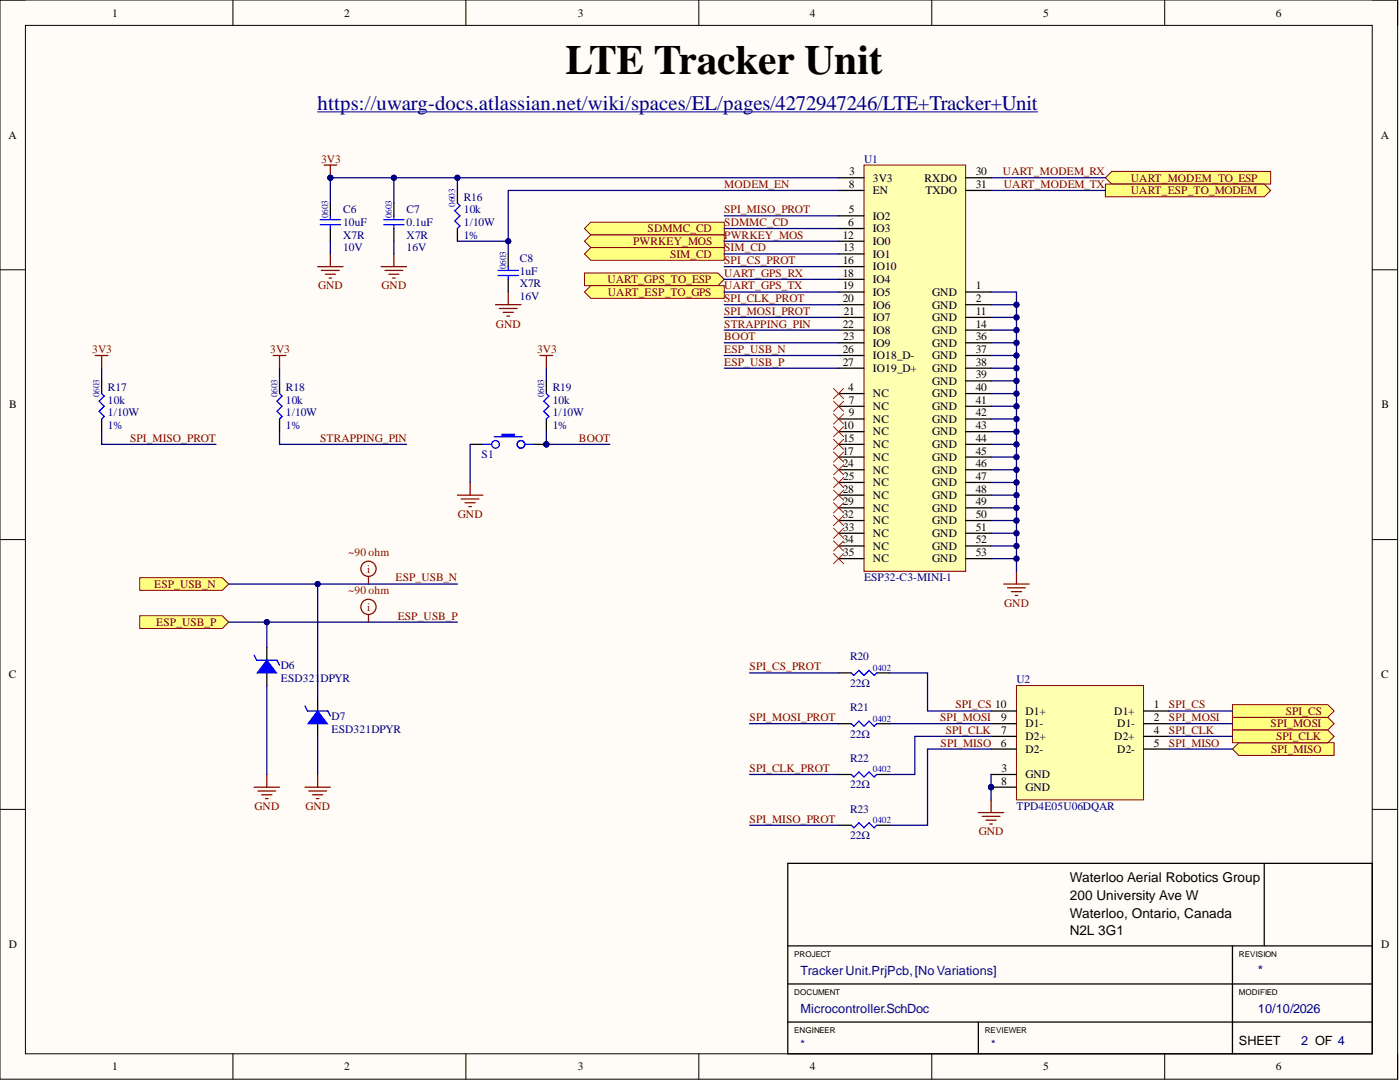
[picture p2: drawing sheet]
<svg xmlns="http://www.w3.org/2000/svg" width="279mm" height="216mm" viewBox="0 0 279 216" stroke-linecap="round" stroke-linejoin="round" font-family="sans-serif">
<defs><g id="words">
<text font-size="8.3" x="112.8" y="14.7">LTE Tracker Unit</text>
<text font-size="4.1" fill="#000080" x="63.4" y="21.9">https://uwarg-docs.atlassian.net/wiki/spaces/EL/pages/4272947246/LTE+Tracker+Unit</text>
<g font-size="2.7">
<text x="213.5" y="176">Waterloo Aerial Robotics Group</text>
<text x="213.5" y="179.5">200 University Ave W</text>
<text x="213.5" y="183.1">Waterloo, Ontario, Canada</text>
<text x="213.5" y="186.6">N2L 3G1</text>
</g>
<text font-size="2.7" fill="#000080" x="251" y="194.5">*</text>
<g font-size="2.5" fill="#11037f">
<text x="159.8" y="194.6">TrackerUnit.PrjPcb,[No Variations]</text>
<text x="159.8" y="202.2">Microcontroller.SchDoc</text>
</g>
<g font-size="2.5" fill="#000080">
<text x="251" y="202.2">10/10/2026</text>
<text x="259.7" y="208.5">2 OF 4</text>
</g>
<text font-size="2.5" x="247.2" y="208.5">SHEET</text>
<g font-size="2.3">
<text x="22.4" y="3.3">1</text>
<text x="68.7" y="3.3">2</text>
<text x="115.3" y="3.3">3</text>
<text x="161.6" y="3.3">4</text>
<text x="208.2" y="3.3">5</text>
<text x="254.6" y="3.3">6</text>
<text x="1.7" y="27.7">A</text>
<text x="275.5" y="27.7">A</text>
<text x="169.5" y="35">3</text>
<text x="194.7" y="35">30</text>
<text x="169.4" y="37.5">8</text>
<text x="174.2" y="36.2">3V3</text>
<text x="174.2" y="38.8">EN</text>
<text x="184.5" y="36.2">RXDO</text>
<text x="184.7" y="38.8">TXDO</text>
<text x="194.7" y="37.5">31</text>
<text x="168.2" y="47.6">12</text>
<text x="169.3" y="45.1">6</text>
<text x="169.4" y="42.6">5</text>
<text x="174.2" y="43.8">IO2</text>
<text x="174.2" y="46.4">IO3</text>
<text x="168.2" y="52.7">16</text>
<text x="168.3" y="50.2">13</text>
<text x="174.2" y="48.9">IO0</text>
<text x="174.2" y="51.4">IO1</text>
<text x="174.2" y="54">IO10</text>
<text x="168.2" y="55.2">18</text>
<text x="168.2" y="57.8">19</text>
<text x="174.2" y="56.5">IO4</text>
<text x="174.2" y="59">IO5</text>
<text x="186" y="59">GND</text>
<text x="194.7" y="57.8">1</text>
<text x="168.2" y="60.3">20</text>
<text x="168.2" y="65.4">22</text>
<text x="168.4" y="62.8">21</text>
<text x="174.2" y="61.6">IO6</text>
<text x="174.2" y="64.1">IO7</text>
<text x="186" y="61.6">GND</text>
<text x="186" y="64.1">GND</text>
<text x="194.7" y="60.3">2</text>
<text x="194.7" y="62.8">11</text>
<text x="194.7" y="65.4">14</text>
<text x="168.2" y="70.4">26</text>
<text x="168.3" y="67.9">23</text>
<text x="174.2" y="66.6">IO8</text>
<text x="174.2" y="69.2">IO9</text>
<text x="174.2" y="71.7">IO18_D-</text>
<text x="186" y="66.6">GND</text>
<text x="186" y="69.2">GND</text>
<text x="186" y="71.7">GND</text>
<text x="194.7" y="67.9">36</text>
<text x="194.7" y="70.4">37</text>
<text x="168.2" y="73">27</text>
<text x="174.2" y="74.2">IO19_D+</text>
<text x="186" y="74.2">GND</text>
<text x="186" y="76.8">GND</text>
<text x="194.7" y="73">38</text>
<text x="194.7" y="75.5">39</text>
<text x="1.9" y="81.5">B</text>
<text x="169.3" y="78">4</text>
<text x="169.4" y="80.6">7</text>
<text x="169.4" y="83.1">9</text>
<text x="174.2" y="79.3">NC</text>
<text x="174.2" y="81.8">NC</text>
<text x="186" y="79.3">GND</text>
<text x="186" y="81.8">GND</text>
<text x="194.7" y="78">40</text>
<text x="194.7" y="80.6">41</text>
<text x="194.7" y="83.1">42</text>
<text x="275.7" y="81.5">B</text>
<text x="168.2" y="85.6">10</text>
<text x="168.3" y="88.2">15</text>
<text x="174.2" y="84.4">NC</text>
<text x="174.2" y="86.9">NC</text>
<text x="174.2" y="89.4">NC</text>
<text x="186" y="84.4">GND</text>
<text x="186" y="86.9">GND</text>
<text x="186" y="89.4">GND</text>
<text x="194.7" y="85.6">43</text>
<text x="194.7" y="88.2">44</text>
<text x="168.2" y="90.7">17</text>
<text x="168.2" y="93.2">24</text>
<text x="168.3" y="95.8">25</text>
<text x="174.2" y="92">NC</text>
<text x="174.2" y="94.5">NC</text>
<text x="186" y="92">GND</text>
<text x="186" y="94.5">GND</text>
<text x="194.7" y="90.7">45</text>
<text x="194.7" y="93.2">46</text>
<text x="194.7" y="95.8">47</text>
<text x="168.2" y="98.3">28</text>
<text x="168.2" y="100.8">29</text>
<text x="174.2" y="97">NC</text>
<text x="174.2" y="99.6">NC</text>
<text x="186" y="97">GND</text>
<text x="186" y="99.6">GND</text>
<text x="194.7" y="98.3">48</text>
<text x="194.7" y="100.8">49</text>
<text x="168.2" y="103.4">32</text>
<text x="168.3" y="105.9">33</text>
<text x="174.2" y="102.1">NC</text>
<text x="174.2" y="104.6">NC</text>
<text x="174.2" y="107.2">NC</text>
<text x="186" y="102.1">GND</text>
<text x="186" y="104.6">GND</text>
<text x="186" y="107.2">GND</text>
<text x="194.7" y="103.4">50</text>
<text x="194.7" y="105.9">51</text>
<text x="168.2" y="108.4">34</text>
<text x="168.3" y="111">35</text>
<text x="174.2" y="109.7">NC</text>
<text x="174.2" y="112.2">NC</text>
<text x="186" y="109.7">GND</text>
<text x="186" y="112.2">GND</text>
<text x="194.7" y="108.4">52</text>
<text x="194.7" y="111">53</text>
<text x="1.8" y="135.4">C</text>
<text x="275.6" y="135.4">C</text>
<text x="199.8" y="143.9">9</text>
<text x="204.6" y="142.6">D1+</text>
<text x="222.4" y="142.6">D1+</text>
<text x="230.2" y="141.4">1</text>
<text x="230.2" y="143.9">2</text>
<text x="199.7" y="149">6</text>
<text x="199.8" y="146.4">7</text>
<text x="204.6" y="147.7">D2+</text>
<text x="204.6" y="145.2">D1-</text>
<text x="222.4" y="147.7">D2+</text>
<text x="223" y="145.2">D1-</text>
<text x="230.2" y="146.4">4</text>
<text x="230.2" y="149">5</text>
<text x="199.9" y="154">3</text>
<text x="204.6" y="155.3">GND</text>
<text x="204.6" y="150.2">D2-</text>
<text x="223" y="150.2">D2-</text>
<text x="199.8" y="156.6">8</text>
<text x="204.6" y="157.8">GND</text>
<text x="1.8" y="189.2">D</text>
<text x="275.6" y="189.2">D</text>
<text x="22.4" y="213.6">1</text>
<text x="68.7" y="213.6">2</text>
<text x="115.3" y="213.6">3</text>
<text x="161.6" y="213.6">4</text>
<text x="208.2" y="213.6">5</text>
<text x="254.6" y="213.6">6</text>
</g>
<g font-size="2.3" fill="#800000">
<text x="64.1" y="32.4">3V3</text>
<text x="200.2" y="35">UART_MODEM_RX</text>
<text x="144.5" y="37.5">MODEM_EN</text>
<text x="200.3" y="37.5">UART_MODEM_TX</text>
<text x="225.7" y="36.2">UART_MODEM_TO_ESP</text>
<text x="225.7" y="38.8">UART_ESP_TO_MODEM</text>
<text x="129.2" y="46.4">SDMMC_CD</text>
<text x="144.5" y="42.6">SPI_MISO_PROT</text>
<text x="144.5" y="45.1">SDMMC_CD</text>
<text x="144.5" y="47.6">PWRKEY_MOS</text>
<text x="126.4" y="48.9">PWRKEY_MOS</text>
<text x="133.7" y="51.4">SIM_CD</text>
<text x="144.5" y="52.7">SPI_CS_PROT</text>
<text x="144.5" y="50.2">SIM_CD</text>
<text x="63.5" y="57.8">GND</text>
<text x="76.2" y="57.8">GND</text>
<text x="121.2" y="56.5">UART_GPS_TO_ESP</text>
<text x="121.3" y="59">UART_ESP_TO_GPS</text>
<text x="144.5" y="55.2">UART_GPS_RX</text>
<text x="144.5" y="57.8">UART_GPS_TX</text>
<text x="99" y="65.4">GND</text>
<text x="144.5" y="60.3">SPI_CLK_PROT</text>
<text x="144.5" y="65.4">STRAPPING_PIN</text>
<text x="144.5" y="62.8">SPI_MOSI_PROT</text>
<text x="18.4" y="70.4">3V3</text>
<text x="53.9" y="70.4">3V3</text>
<text x="107.2" y="70.4">3V3</text>
<text x="144.5" y="70.4">ESP_USB_N</text>
<text x="144.5" y="67.9">BOOT</text>
<text x="144.5" y="73">ESP_USB_P</text>
<text x="25.9" y="88.2">SPI_MISO_PROT</text>
<text x="63.9" y="88.2">STRAPPING_PIN</text>
<text x="115.5" y="88.2">BOOT</text>
<text x="91.4" y="103.4">GND</text>
<text x="30.8" y="117.3">ESP_USB_N</text>
<text x="78.9" y="116">ESP_USB_N</text>
<text x="31.2" y="124.9">ESP_USB_P</text>
<text x="79.4" y="123.6">ESP_USB_P</text>
<text x="200.4" y="121.1">GND</text>
<text x="149.6" y="133.8">SPI_CS_PROT</text>
<text x="149.6" y="143.9">SPI_MOSI_PROT</text>
<text x="187.6" y="143.9">SPI_MOSI</text>
<text x="190.7" y="141.4">SPI_CS 10</text>
<text x="233.3" y="143.9">SPI_MOSI</text>
<text x="233.3" y="141.4">SPI_CS</text>
<text x="256.6" y="142.6">SPI_CS</text>
<text x="187.7" y="149">SPI_MISO</text>
<text x="188.7" y="146.4">SPI_CLK</text>
<text x="233.3" y="149">SPI_MISO</text>
<text x="233.3" y="146.4">SPI_CLK</text>
<text x="253.6" y="145.2">SPI_MOSI</text>
<text x="254.7" y="147.7">SPI_CLK</text>
<text x="149.6" y="154">SPI_CLK_PROT</text>
<text x="253.7" y="150.2">SPI_MISO</text>
<text x="50.8" y="161.6">GND</text>
<text x="60.9" y="161.6">GND</text>
<text x="149.6" y="164.2">SPI_MISO_PROT</text>
<text x="195.3" y="166.7">GND</text>
</g>
<g font-size="2.3" fill="#000080">
<text x="172.4" y="32.4">U1</text>
<text x="92.6" y="40">R16</text>
<text x="68.5" y="45.1">10uF</text>
<text x="68.5" y="47.6">X7R</text>
<text x="68.5" y="42.6">C6</text>
<text x="81.1" y="45.1">0.1uF</text>
<text x="81.1" y="47.6">X7R</text>
<text x="81.1" y="42.6">C7</text>
<text x="92.6" y="47.6">1%</text>
<text x="92.6" y="45.1">1/10W</text>
<text x="92.6" y="42.6">10k</text>
<text x="68.5" y="50.2">10V</text>
<text x="81.1" y="50.2">16V</text>
<text x="103.7" y="52.3">C8</text>
<text x="103.7" y="57.3">X7R</text>
<text x="103.7" y="54.8">1uF</text>
<text x="103.7" y="59.9">16V</text>
<text x="21.6" y="83.1">1/10W</text>
<text x="21.6" y="80.6">10k</text>
<text x="21.6" y="78">R17</text>
<text x="57.1" y="83.1">1/10W</text>
<text x="57.1" y="80.6">10k</text>
<text x="57.1" y="78">R18</text>
<text x="110.3" y="83.1">1/10W</text>
<text x="110.3" y="80.6">10k</text>
<text x="110.3" y="78">R19</text>
<text x="21.6" y="85.6">1%</text>
<text x="57.1" y="85.6">1%</text>
<text x="110.3" y="85.6">1%</text>
<text x="96.1" y="91.5">S1</text>
<text x="172.4" y="116">ESP32-C3-MINI-1</text>
<text x="169.6" y="131.7">R20</text>
<text x="56" y="133.5">D6</text>
<text x="56" y="136">ESD321</text>
<text x="64" y="136">DPYR</text>
<text x="169.6" y="137.1">22Ω</text>
<text x="202.9" y="136.3">U2</text>
<text x="66.2" y="143.6">D7</text>
<text x="169.6" y="141.9">R21</text>
<text x="66.2" y="146.2">ESD321DPYR</text>
<text x="169.6" y="147.2">22Ω</text>
<text x="169.6" y="152">R22</text>
<text x="169.6" y="157.3">22Ω</text>
<text x="202.9" y="161.6">TPD4E05U06DQAR</text>
<text x="169.6" y="167.5">22Ω</text>
<text x="169.6" y="162.1">R23</text>
<text x="159.8" y="209.2">*</text>
<text x="197.8" y="209.2">*</text>
</g>
<g font-size="2.3" fill="#980000">
<text x="69.5" y="111">~90 ohm</text>
<text x="69.5" y="118.6">~90 ohm</text>
<text x="73.3" y="114.3">i</text>
<text x="73.3" y="121.9">i</text>
</g>
<g font-size="1.9" fill="#00f">
<text x="90.9" y="41.3" transform="rotate(-90 90.9 41.3)">0603</text>
<text x="65.5" y="43.6" transform="rotate(-90 65.5 43.6)">0603</text>
<text x="78.2" y="43.6" transform="rotate(-90 78.2 43.6)">0603</text>
<text x="101" y="53.7" transform="rotate(-90 101 53.7)">0603</text>
<text x="19.9" y="79.3" transform="rotate(-90 19.9 79.3)">0603</text>
<text x="55.4" y="79.3" transform="rotate(-90 55.4 79.3)">0603</text>
<text x="108.6" y="79.3" transform="rotate(-90 108.6 79.3)">0603</text>
<text x="174.2" y="133.8">0402</text>
<text x="174.2" y="144">0402</text>
<text x="174.2" y="154.1">0402</text>
<text x="174.2" y="164.2">0402</text>
</g>
<g font-size="1.6">
<text x="158.5" y="190.9">PROJECT</text>
<text x="247.2" y="190.9">REVISION</text>
<text x="158.5" y="198.5">DOCUMENT</text>
<text x="247.2" y="198.5">MODIFIED</text>
<text x="158.5" y="206.1">ENGINEER</text>
<text x="196.5" y="206.1">REVIEWER</text>
</g>
</g></defs>
<path d="M0 0h278.9v215.3h-278.9z" fill-rule="evenodd" fill="#fffcf8"/>
<path d="M0 0h278.9v215.3h-278.9z" fill="none" stroke="#000" stroke-width=".2"/>
<path d="M5.1 5.1h268.8v205.2h-268.8z" fill-rule="evenodd" fill="#fffcf8"/>
<g fill="none" stroke="#000" stroke-width=".2">
<path d="M0 0h5.1M5.1 5.1h268.8v205.2h-268.8zM46.5 0v5.1M93 0v5.1M139.5 0v5.1M186 0v5.1M232.4 0v5.1M273.9 0h5v5.1M0 53.8h5.1M273.9 53.8h5M0 107.7h5.1M273.9 107.7h5"/>
<path d="M0 161.5h5.1M273.9 161.5h5M46.5 210.3v5M93 210.3v5M139.5 210.3v5M186 210.3v5M232.4 210.3v5M278.9 210.3v5"/>
</g>
<path d="M157.2 172.3h116.7v38h-116.7zM252.3 172.3v16.4M157.2 196.3h116.7M157.2 188.7h116.7M246 188.7v21.6M157.2 203.9h116.7M195.3 203.9v6.4" fill="none" stroke="#000" stroke-width=".25"/>
<path d="M172.4 32.9h20.3v81.1h-20.3z" fill-rule="evenodd" fill="#ffffb0"/>
<path d="M172.4 32.9h20.3v81.1h-20.3z" fill="none" stroke="#800000" stroke-width=".2"/>
<g fill="none" stroke="#000" stroke-width=".25">
<path d="M167.4 35.5h5M167.4 38h5M192.7 35.5h5.1M192.7 38h5.1M167.4 58.3h5M167.4 43.1h5M167.4 45.6h5M167.4 48.1h5M167.4 50.7h5M167.4 53.2h5M167.4 55.7h5M192.7 58.3h5.1"/>
<path d="M167.4 60.8h5M167.4 78.5h5M167.4 63.3h5M167.4 65.9h5M167.4 68.4h5M167.4 70.9h5M167.4 73.5h5M192.7 60.8h5.1M192.7 78.5h5.1M192.7 63.3h5.1M192.7 65.9h5.1M192.7 68.4h5.1"/>
<path d="M192.7 70.9h5.1M192.7 73.5h5.1M192.7 76h5.1M167.4 81.1h5M167.4 83.6h5M167.4 86.1h5M167.4 88.7h5M167.4 91.2h5M167.4 93.7h5M167.4 96.3h5M167.4 98.8h5M192.7 81.1h5.1"/>
<path d="M192.7 83.6h5.1M192.7 86.1h5.1M192.7 88.7h5.1M192.7 91.2h5.1M192.7 93.7h5.1M192.7 96.3h5.1M192.7 98.8h5.1M167.4 101.3h5M167.4 103.9h5M167.4 106.4h5M167.4 108.9h5M167.4 111.5h5"/>
<path d="M192.7 101.3h5.1M192.7 103.9h5.1M192.7 106.4h5.1M192.7 108.9h5.1M192.7 111.5h5.1"/>
</g>
<path d="M64.7 32.9h2.5M65.9 32.9v2.6M200.3 116.5h5.1M201.1 117.3h3.5M201.8 118.1h2.1M202.6 118.8h.5M202.9 114v2.5" fill="none" stroke="#800000" stroke-width=".25"/>
<g fill="none" stroke="#f00" stroke-width=".2">
<path d="M166.3 77.5l2.1 2M168.4 77.5l-2.1 2M166.3 80.1l2.1 2M166.3 82.6l2.1 2M166.3 85.1l2.1 2M166.3 87.7l2.1 2M166.3 90.2l2.1 2M166.3 92.7l2.1 2M166.3 95.3l2.1 2M166.3 97.8l2.1 2M168.4 80.1l-2.1 2M168.4 82.6l-2.1 2"/>
<path d="M168.4 85.1l-2.1 2M168.4 87.7l-2.1 2M168.4 90.2l-2.1 2M168.4 92.7l-2.1 2M168.4 95.3l-2.1 2M168.4 97.8l-2.1 2M166.3 100.3l2.1 2M166.3 102.9l2.1 2M166.3 105.4l2.1 2M166.3 107.9l2.1 2M166.3 110.5l2.1 2M168.4 100.3l-2.1 2"/>
<path d="M168.4 102.9l-2.1 2M168.4 105.4l-2.1 2M168.4 107.9l-2.1 2M168.4 110.5l-2.1 2"/>
</g>
<circle cx="65.9" cy="35.5" r=".51" fill="#000080"/>
<circle cx="65.9" cy="35.5" r=".51" fill="none" stroke="#000080" stroke-width=".2"/>
<g fill="none" stroke="#800000" stroke-width=".25">
<path d="M63.4 53.2h5.1M64.2 54h3.5M64.9 54.7h2M65.7 55.5h.5M65.9 50.7v2.5M76.1 53.2h5M76.8 54h3.6M77.6 54.7h2M78.4 55.5h.5M78.6 50.7v2.5M101.4 58.3v2.5M98.9 60.8h5.1"/>
<path d="M99.7 61.6h3.5M100.4 62.3h2M101.2 63.1h.5"/>
</g>
<path d="M91.3 38v2.5M91.3 45.6v2.5" fill="none" stroke="#000" stroke-width=".25"/>
<path d="M91.3 40.5l.5 .5-1 1.1 1 1-1 1 1 1-.5 .5" fill="none" stroke="#00f" stroke-width=".25"/>
<path d="M27.9 115.3h16.5l1.2 1.2-1.2 1.3h-16.5z" fill-rule="evenodd" fill="#ffff80"/>
<path d="M27.9 115.3h16.5l1.2 1.2-1.2 1.3h-16.5z" fill="none" stroke="#800000" stroke-width=".2"/>
<path d="M27.9 122.9h16.5l1.2 1.2-1.2 1.3h-16.5z" fill-rule="evenodd" fill="#ffff80"/>
<path d="M27.9 122.9h16.5l1.2 1.2-1.2 1.3h-16.5z" fill="none" stroke="#800000" stroke-width=".2"/>
<path d="M50.7 157.1h5.1M51.5 157.8h3.5M52.2 158.6h2.1M53 159.4h.5M53.3 154.5v2.6M60.9 157.1h5M61.6 157.8h3.6M62.4 158.6h2M63.1 159.4h.5M63.4 154.5v2.6" fill="none" stroke="#800000" stroke-width=".25"/>
<path d="M116.6 45.6l1.3-1.3h26.6v2.6h-26.6z" fill-rule="evenodd" fill="#ffff80"/>
<path d="M116.6 45.6l1.3-1.3h26.6v2.6h-26.6z" fill="none" stroke="#800000" stroke-width=".2"/>
<path d="M116.6 48.1l1.3-1.2h26.6v2.5h-26.6z" fill-rule="evenodd" fill="#ffff80"/>
<path d="M116.6 48.1l1.3-1.2h26.6v2.5h-26.6z" fill="none" stroke="#800000" stroke-width=".2"/>
<path d="M20.3 76v2.5M55.8 76v2.5M20.3 83.6v2.5M55.8 83.6v2.5" fill="none" stroke="#000" stroke-width=".25"/>
<path d="M20.3 78.5l.5 .5-1 1.1 1 1-1 1 1 1-.5 .5M55.8 78.5l.5 .5-1 1.1 1 1-1 1 1 1-.5 .5" fill="none" stroke="#00f" stroke-width=".25"/>
<path d="M19 70.9h2.6M20.3 70.9v2.6M54.5 70.9h2.6M55.8 70.9v2.6" fill="none" stroke="#800000" stroke-width=".25"/>
<circle cx="109" cy="88.7" r=".51" fill="#000080"/>
<circle cx="109" cy="88.7" r=".51" fill="none" stroke="#000080" stroke-width=".2"/>
<path d="M93.8 88.7h2.6M106.5 88.7h2.5" fill="none" stroke="#000" stroke-width=".25"/>
<circle cx="109" cy="88.7" r=".51" fill="#000080"/>
<circle cx="109" cy="88.7" r=".51" fill="none" stroke="#000080" stroke-width=".2"/>
<g fill="none" stroke="#00f" stroke-width=".25">
<path d="M98.6 87.1h5.6M99.7 88.7a.76 .76 0 0 0-1.1-.7 .76 .76 0 0 0-.3 1.2 .76 .76 0 0 0 1.3-.2l.1-.3"/>
<circle cx="104" cy="88.7" r=".76"/>
</g>
<path d="M100.2 86.6h2.5v.5h-2.5z" fill-rule="evenodd" fill="#00f"/>
<path d="M100.2 86.6h2.5v.5h-2.5z" fill="none" stroke="#00f" stroke-width=".2"/>
<path d="M96.4 88.7h1.7M104.7 88.7h1.8" fill="none" stroke="#00f" stroke-width=".25"/>
<path d="M91.3 98.8h5.1M92 99.6h3.6M93.8 96.3v2.5M92.8 100.3h2M93.6 101.1h.5" fill="none" stroke="#800000" stroke-width=".25"/>
<g fill="none" stroke="#980000" stroke-width=".25">
<path d="M73.5 115v1.5"/>
<circle cx="73.5" cy="113.5" r="1.52"/>
</g>
<circle cx="197.8" cy="157.1" r=".51" fill="#000080"/>
<circle cx="197.8" cy="157.1" r=".51" fill="none" stroke="#000080" stroke-width=".2"/>
<path d="M202.9 136.8h25.3v22.8h-25.3z" fill-rule="evenodd" fill="#ffffb0"/>
<path d="M202.9 136.8h25.3v22.8h-25.3z" fill="none" stroke="#800000" stroke-width=".2"/>
<path d="M197.8 154.5h5.1M197.8 146.9h5.1M197.8 149.5h5.1M197.8 157.1h5.1M228.2 141.9h5.1M228.2 144.4h5.1M228.2 146.9h5.1M228.2 149.5h5.1" fill="none" stroke="#000" stroke-width=".25"/>
<circle cx="197.8" cy="157.1" r=".51" fill="#000080"/>
<circle cx="197.8" cy="157.1" r=".51" fill="none" stroke="#000080" stroke-width=".2"/>
<path d="M167.4 134.3h2.5M175 134.3h2.5M167.4 144.4h2.5M167.4 154.5h2.5M175 144.4h2.5M175 154.5h2.5M197.8 144.4h5.1M197.8 141.9h5.1M167.4 164.7h2.5M175 164.7h2.5" fill="none" stroke="#000" stroke-width=".25"/>
<path d="M197.8 159.6v2.5M195.3 162.1h5M196 162.9h3.6M196.8 163.7h2M197.5 164.4h.5" fill="none" stroke="#800000" stroke-width=".25"/>
<path d="M169.9 134.3l.5 .5 1-1 1 1 1-1 1.1 1 .5-.5M169.9 144.4l.5 .5 1-1 1 1 1-1 1.1 1 .5-.5M169.9 154.5l.5 .5 1-1 1 1 1-1 1.1 1 .5-.5M169.9 164.7l.5 .5 1-1 1 1 1-1 1.1 1 .5-.5" fill="none" stroke="#00f" stroke-width=".25"/>
<path d="M246 143.1h19l1.3 1.3-1.3 1.3h-19z" fill-rule="evenodd" fill="#ffff80"/>
<path d="M246 143.1h19l1.3 1.3-1.3 1.3h-19z" fill="none" stroke="#800000" stroke-width=".2"/>
<path d="M116.6 54.5h26.7l1.2 1.2-1.2 1.3h-26.7z" fill-rule="evenodd" fill="#ffff80"/>
<path d="M116.6 54.5h26.7l1.2 1.2-1.2 1.3h-26.7z" fill="none" stroke="#800000" stroke-width=".2"/>
<path d="M116.6 58.3l1.3-1.3h26.6v2.5h-26.6z" fill-rule="evenodd" fill="#ffff80"/>
<path d="M116.6 58.3l1.3-1.3h26.6v2.5h-26.6z" fill="none" stroke="#800000" stroke-width=".2"/>
<path d="M116.6 50.7l1.3-1.3h26.6v2.5h-26.6z" fill-rule="evenodd" fill="#ffff80"/>
<path d="M116.6 50.7l1.3-1.3h26.6v2.5h-26.6z" fill="none" stroke="#800000" stroke-width=".2"/>
<path d="M220.6 35.5l1.3-1.3h31.7v2.5h-31.7z" fill-rule="evenodd" fill="#ffff80"/>
<path d="M220.6 35.5l1.3-1.3h31.7v2.5h-31.7z" fill="none" stroke="#800000" stroke-width=".2"/>
<path d="M220.6 36.7h31.7l1.3 1.3-1.3 1.3h-31.7z" fill-rule="evenodd" fill="#ffff80"/>
<path d="M220.6 36.7h31.7l1.3 1.3-1.3 1.3h-31.7z" fill="none" stroke="#800000" stroke-width=".2"/>
<path d="M63.4 22.3h143.7" fill="none" stroke="#000080" stroke-width=".2"/>
<path d="M65.9 40.5v2.6M65.9 45.6v2.5M78.6 40.5v2.6M78.6 45.6v2.5M101.4 50.7v2.5M101.4 55.7v2.6M109 76v2.5M109 83.6v2.5" fill="none" stroke="#000" stroke-width=".25"/>
<g fill="none" stroke="#00f" stroke-width=".25">
<path d="M63.9 44.8h4.1M63.9 43.8h4.1M65.9 43.1v.7M65.9 44.8v.8M76.6 44.8h4M76.6 43.8h4M78.6 43.1v.7M78.6 44.8v.8M99.4 55h4.1M99.4 54h4.1M101.4 53.2v.8M101.4 55v.7"/>
<path d="M109 78.5l.5 .5-1 1.1 1 1-1 1 1 1-.5 .5"/>
</g>
<path d="M107.8 70.9h2.5M109 70.9v2.6" fill="none" stroke="#800000" stroke-width=".25"/>
<g fill="none" stroke="#980000" stroke-width=".25">
<path d="M73.5 122.6v1.5"/>
<circle cx="73.5" cy="121.1" r="1.52"/>
</g>
<path d="M246 149.5l1.2-1.3h19.1v2.5h-19.1z" fill-rule="evenodd" fill="#ffff80"/>
<path d="M246 149.5l1.2-1.3h19.1v2.5h-19.1z" fill="none" stroke="#800000" stroke-width=".2"/>
<path d="M246 145.7h19l1.3 1.2-1.3 1.3h-19z" fill-rule="evenodd" fill="#ffff80"/>
<path d="M246 145.7h19l1.3 1.2-1.3 1.3h-19z" fill="none" stroke="#800000" stroke-width=".2"/>
<path d="M246 140.6h19l1.3 1.3-1.3 1.2h-19z" fill-rule="evenodd" fill="#ffff80"/>
<path d="M246 140.6h19l1.3 1.3-1.3 1.2h-19z" fill="none" stroke="#800000" stroke-width=".2"/>
<path d="M63.4 139.3v2.6M63.4 144.4v2.5" fill="none" stroke="#000" stroke-width=".25"/>
<path d="M63.4 141.9l1.9 2.5h-3.8z" fill="#00f"/>
<path d="M60.9 140.9l.5 1h4l.5 1M63.4 141.9l1.9 2.5h-3.8z" fill="none" stroke="#00f" stroke-width=".25"/>
<path d="M197.8 60.8h5.1" fill="none" stroke="#000080" stroke-width=".25"/>
<circle cx="202.9" cy="60.8" r=".51" fill="#000080"/>
<circle cx="202.9" cy="60.8" r=".51" fill="none" stroke="#000080" stroke-width=".2"/>
<path d="M197.8 63.3h5.1" fill="none" stroke="#000080" stroke-width=".25"/>
<circle cx="202.9" cy="63.3" r=".51" fill="#000080"/>
<circle cx="202.9" cy="63.3" r=".51" fill="none" stroke="#000080" stroke-width=".2"/>
<path d="M197.8 65.9h5.1" fill="none" stroke="#000080" stroke-width=".25"/>
<circle cx="202.9" cy="65.9" r=".51" fill="#000080"/>
<circle cx="202.9" cy="65.9" r=".51" fill="none" stroke="#000080" stroke-width=".2"/>
<path d="M197.8 68.4h5.1" fill="none" stroke="#000080" stroke-width=".25"/>
<circle cx="202.9" cy="68.4" r=".51" fill="#000080"/>
<circle cx="202.9" cy="68.4" r=".51" fill="none" stroke="#000080" stroke-width=".2"/>
<path d="M197.8 70.9h5.1" fill="none" stroke="#000080" stroke-width=".25"/>
<circle cx="202.9" cy="70.9" r=".51" fill="#000080"/>
<circle cx="202.9" cy="70.9" r=".51" fill="none" stroke="#000080" stroke-width=".2"/>
<path d="M197.8 73.5h5.1" fill="none" stroke="#000080" stroke-width=".25"/>
<circle cx="202.9" cy="73.5" r=".51" fill="#000080"/>
<circle cx="202.9" cy="73.5" r=".51" fill="none" stroke="#000080" stroke-width=".2"/>
<path d="M197.8 76h5.1" fill="none" stroke="#000080" stroke-width=".25"/>
<circle cx="202.9" cy="76" r=".51" fill="#000080"/>
<circle cx="202.9" cy="76" r=".51" fill="none" stroke="#000080" stroke-width=".2"/>
<path d="M197.8 78.5h5.1" fill="none" stroke="#000080" stroke-width=".25"/>
<circle cx="202.9" cy="78.5" r=".51" fill="#000080"/>
<circle cx="202.9" cy="78.5" r=".51" fill="none" stroke="#000080" stroke-width=".2"/>
<path d="M197.8 81.1h5.1" fill="none" stroke="#000080" stroke-width=".25"/>
<circle cx="202.9" cy="81.1" r=".51" fill="#000080"/>
<circle cx="202.9" cy="81.1" r=".51" fill="none" stroke="#000080" stroke-width=".2"/>
<path d="M197.8 83.6h5.1" fill="none" stroke="#000080" stroke-width=".25"/>
<circle cx="202.9" cy="83.6" r=".51" fill="#000080"/>
<circle cx="202.9" cy="83.6" r=".51" fill="none" stroke="#000080" stroke-width=".2"/>
<path d="M197.8 86.1h5.1" fill="none" stroke="#000080" stroke-width=".25"/>
<circle cx="202.9" cy="86.1" r=".51" fill="#000080"/>
<circle cx="202.9" cy="86.1" r=".51" fill="none" stroke="#000080" stroke-width=".2"/>
<path d="M197.8 88.7h5.1" fill="none" stroke="#000080" stroke-width=".25"/>
<circle cx="202.9" cy="88.7" r=".51" fill="#000080"/>
<circle cx="202.9" cy="88.7" r=".51" fill="none" stroke="#000080" stroke-width=".2"/>
<path d="M197.8 91.2h5.1" fill="none" stroke="#000080" stroke-width=".25"/>
<circle cx="202.9" cy="91.2" r=".51" fill="#000080"/>
<circle cx="202.9" cy="91.2" r=".51" fill="none" stroke="#000080" stroke-width=".2"/>
<path d="M197.8 93.7h5.1" fill="none" stroke="#000080" stroke-width=".25"/>
<circle cx="202.9" cy="93.7" r=".51" fill="#000080"/>
<circle cx="202.9" cy="93.7" r=".51" fill="none" stroke="#000080" stroke-width=".2"/>
<path d="M197.8 96.3h5.1" fill="none" stroke="#000080" stroke-width=".25"/>
<circle cx="202.9" cy="96.3" r=".51" fill="#000080"/>
<circle cx="202.9" cy="96.3" r=".51" fill="none" stroke="#000080" stroke-width=".2"/>
<path d="M197.8 98.8h5.1" fill="none" stroke="#000080" stroke-width=".25"/>
<circle cx="202.9" cy="98.8" r=".51" fill="#000080"/>
<circle cx="202.9" cy="98.8" r=".51" fill="none" stroke="#000080" stroke-width=".2"/>
<path d="M197.8 101.3h5.1" fill="none" stroke="#000080" stroke-width=".25"/>
<circle cx="202.9" cy="101.3" r=".51" fill="#000080"/>
<circle cx="202.9" cy="101.3" r=".51" fill="none" stroke="#000080" stroke-width=".2"/>
<path d="M197.8 103.9h5.1" fill="none" stroke="#000080" stroke-width=".25"/>
<circle cx="202.9" cy="103.9" r=".51" fill="#000080"/>
<circle cx="202.9" cy="103.9" r=".51" fill="none" stroke="#000080" stroke-width=".2"/>
<path d="M197.8 106.4h5.1" fill="none" stroke="#000080" stroke-width=".25"/>
<circle cx="202.9" cy="106.4" r=".51" fill="#000080"/>
<circle cx="202.9" cy="106.4" r=".51" fill="none" stroke="#000080" stroke-width=".2"/>
<path d="M197.8 108.9h5.1" fill="none" stroke="#000080" stroke-width=".25"/>
<circle cx="202.9" cy="108.9" r=".51" fill="#000080"/>
<circle cx="202.9" cy="108.9" r=".51" fill="none" stroke="#000080" stroke-width=".2"/>
<path d="M197.8 111.5h5.1" fill="none" stroke="#000080" stroke-width=".25"/>
<circle cx="202.9" cy="111.5" r=".51" fill="#000080"/>
<circle cx="202.9" cy="111.5" r=".51" fill="none" stroke="#000080" stroke-width=".2"/>
<path d="M197.8 58.3h5.1v55.7" fill="none" stroke="#000080" stroke-width=".25"/>
<circle cx="202.9" cy="111.5" r=".51" fill="#000080"/>
<circle cx="202.9" cy="111.5" r=".51" fill="none" stroke="#000080" stroke-width=".2"/>
<circle cx="202.9" cy="108.9" r=".51" fill="#000080"/>
<circle cx="202.9" cy="108.9" r=".51" fill="none" stroke="#000080" stroke-width=".2"/>
<circle cx="202.9" cy="106.4" r=".51" fill="#000080"/>
<circle cx="202.9" cy="106.4" r=".51" fill="none" stroke="#000080" stroke-width=".2"/>
<circle cx="202.9" cy="103.9" r=".51" fill="#000080"/>
<circle cx="202.9" cy="103.9" r=".51" fill="none" stroke="#000080" stroke-width=".2"/>
<circle cx="202.9" cy="101.3" r=".51" fill="#000080"/>
<circle cx="202.9" cy="101.3" r=".51" fill="none" stroke="#000080" stroke-width=".2"/>
<circle cx="202.9" cy="98.8" r=".51" fill="#000080"/>
<circle cx="202.9" cy="98.8" r=".51" fill="none" stroke="#000080" stroke-width=".2"/>
<circle cx="202.9" cy="96.3" r=".51" fill="#000080"/>
<circle cx="202.9" cy="96.3" r=".51" fill="none" stroke="#000080" stroke-width=".2"/>
<circle cx="202.9" cy="93.7" r=".51" fill="#000080"/>
<circle cx="202.9" cy="93.7" r=".51" fill="none" stroke="#000080" stroke-width=".2"/>
<circle cx="202.9" cy="91.2" r=".51" fill="#000080"/>
<circle cx="202.9" cy="91.2" r=".51" fill="none" stroke="#000080" stroke-width=".2"/>
<circle cx="202.9" cy="88.7" r=".51" fill="#000080"/>
<circle cx="202.9" cy="88.7" r=".51" fill="none" stroke="#000080" stroke-width=".2"/>
<circle cx="202.9" cy="86.1" r=".51" fill="#000080"/>
<circle cx="202.9" cy="86.1" r=".51" fill="none" stroke="#000080" stroke-width=".2"/>
<circle cx="202.9" cy="83.6" r=".51" fill="#000080"/>
<circle cx="202.9" cy="83.6" r=".51" fill="none" stroke="#000080" stroke-width=".2"/>
<circle cx="202.9" cy="81.1" r=".51" fill="#000080"/>
<circle cx="202.9" cy="81.1" r=".51" fill="none" stroke="#000080" stroke-width=".2"/>
<circle cx="202.9" cy="78.5" r=".51" fill="#000080"/>
<circle cx="202.9" cy="78.5" r=".51" fill="none" stroke="#000080" stroke-width=".2"/>
<circle cx="202.9" cy="76" r=".51" fill="#000080"/>
<circle cx="202.9" cy="76" r=".51" fill="none" stroke="#000080" stroke-width=".2"/>
<circle cx="202.9" cy="73.5" r=".51" fill="#000080"/>
<circle cx="202.9" cy="73.5" r=".51" fill="none" stroke="#000080" stroke-width=".2"/>
<circle cx="202.9" cy="70.9" r=".51" fill="#000080"/>
<circle cx="202.9" cy="70.9" r=".51" fill="none" stroke="#000080" stroke-width=".2"/>
<circle cx="202.9" cy="68.4" r=".51" fill="#000080"/>
<circle cx="202.9" cy="68.4" r=".51" fill="none" stroke="#000080" stroke-width=".2"/>
<circle cx="202.9" cy="65.9" r=".51" fill="#000080"/>
<circle cx="202.9" cy="65.9" r=".51" fill="none" stroke="#000080" stroke-width=".2"/>
<circle cx="202.9" cy="63.3" r=".51" fill="#000080"/>
<circle cx="202.9" cy="63.3" r=".51" fill="none" stroke="#000080" stroke-width=".2"/>
<circle cx="202.9" cy="60.8" r=".51" fill="#000080"/>
<circle cx="202.9" cy="60.8" r=".51" fill="none" stroke="#000080" stroke-width=".2"/>
<path d="M65.9 35.5v5M65.9 48.1v2.6M78.6 48.1v2.6" fill="none" stroke="#000080" stroke-width=".25"/>
<circle cx="65.9" cy="35.5" r=".51" fill="#000080"/>
<circle cx="65.9" cy="35.5" r=".51" fill="none" stroke="#000080" stroke-width=".2"/>
<path d="M78.6 35.5v5" fill="none" stroke="#000080" stroke-width=".25"/>
<circle cx="78.6" cy="35.5" r=".51" fill="#000080"/>
<circle cx="78.6" cy="35.5" r=".51" fill="none" stroke="#000080" stroke-width=".2"/>
<path d="M91.3 35.5v2.5" fill="none" stroke="#000080" stroke-width=".25"/>
<circle cx="91.3" cy="35.5" r=".51" fill="#000080"/>
<circle cx="91.3" cy="35.5" r=".51" fill="none" stroke="#000080" stroke-width=".2"/>
<path d="M101.4 48.1v2.6" fill="none" stroke="#000080" stroke-width=".25"/>
<circle cx="101.4" cy="48.1" r=".51" fill="#000080"/>
<circle cx="101.4" cy="48.1" r=".51" fill="none" stroke="#000080" stroke-width=".2"/>
<path d="M45.6 124.1h7.7v5.1" fill="none" stroke="#000080" stroke-width=".25"/>
<circle cx="53.3" cy="124.1" r=".51" fill="#000080"/>
<circle cx="53.3" cy="124.1" r=".51" fill="none" stroke="#000080" stroke-width=".2"/>
<path d="M45.6 116.5h17.8v22.8" fill="none" stroke="#000080" stroke-width=".25"/>
<circle cx="63.4" cy="116.5" r=".51" fill="#000080"/>
<circle cx="63.4" cy="116.5" r=".51" fill="none" stroke="#000080" stroke-width=".2"/>
<path d="M197.8 38h22.8M197.8 35.5h22.8M144.5 53.2h22.9M20.3 73.5v2.5M55.8 73.5v2.5M20.3 86.1v2.6h22.8M109 88.7h12.7" fill="none" stroke="#000080" stroke-width=".25"/>
<circle cx="109" cy="88.7" r=".51" fill="#000080"/>
<circle cx="109" cy="88.7" r=".51" fill="none" stroke="#000080" stroke-width=".2"/>
<path d="M93.8 88.7v7.6M53.3 124.1h38" fill="none" stroke="#000080" stroke-width=".25"/>
<circle cx="53.3" cy="124.1" r=".51" fill="#000080"/>
<circle cx="53.3" cy="124.1" r=".51" fill="none" stroke="#000080" stroke-width=".2"/>
<path d="M197.8 154.5v2.6" fill="none" stroke="#000080" stroke-width=".25"/>
<circle cx="197.8" cy="157.1" r=".51" fill="#000080"/>
<circle cx="197.8" cy="157.1" r=".51" fill="none" stroke="#000080" stroke-width=".2"/>
<path d="M197.8 157.1v2.5" fill="none" stroke="#000080" stroke-width=".25"/>
<circle cx="197.8" cy="157.1" r=".51" fill="#000080"/>
<circle cx="197.8" cy="157.1" r=".51" fill="none" stroke="#000080" stroke-width=".2"/>
<g fill="none" stroke="#000080" stroke-width=".25">
<path d="M65.9 35.5h101.5M144.5 55.7h22.9M144.5 58.3h22.9M144.5 45.6h22.9M144.5 50.7h22.9M144.5 48.1h22.9M144.5 43.1h22.9M144.5 73.5h22.9M144.5 70.9h22.9M144.5 68.4h22.9M144.5 63.3h22.9M144.5 60.8h22.9"/>
<path d="M149.6 134.3h17.8M149.6 144.4h17.8M149.6 154.5h17.8M197.8 149.5h-12.7v15.2h-7.6M233.3 144.4h12.7M233.3 141.9h12.7M233.3 146.9h12.7M233.3 149.5h12.7M149.6 164.7h17.8"/>
</g>
<circle cx="65.9" cy="35.5" r=".51" fill="#000080"/>
<circle cx="65.9" cy="35.5" r=".51" fill="none" stroke="#000080" stroke-width=".2"/>
<circle cx="78.6" cy="35.5" r=".51" fill="#000080"/>
<circle cx="78.6" cy="35.5" r=".51" fill="none" stroke="#000080" stroke-width=".2"/>
<circle cx="91.3" cy="35.5" r=".51" fill="#000080"/>
<circle cx="91.3" cy="35.5" r=".51" fill="none" stroke="#000080" stroke-width=".2"/>
<path d="M167.4 38h-66v10.1h-10.1" fill="none" stroke="#000080" stroke-width=".25"/>
<circle cx="101.4" cy="48.1" r=".51" fill="#000080"/>
<circle cx="101.4" cy="48.1" r=".51" fill="none" stroke="#000080" stroke-width=".2"/>
<path d="M109 86.1v2.6" fill="none" stroke="#000080" stroke-width=".25"/>
<circle cx="109" cy="88.7" r=".51" fill="#000080"/>
<circle cx="109" cy="88.7" r=".51" fill="none" stroke="#000080" stroke-width=".2"/>
<path d="M109 73.5v2.5M63.4 116.5h27.9" fill="none" stroke="#000080" stroke-width=".25"/>
<circle cx="63.4" cy="116.5" r=".51" fill="#000080"/>
<circle cx="63.4" cy="116.5" r=".51" fill="none" stroke="#000080" stroke-width=".2"/>
<path d="M144.5 65.9h22.9M55.8 86.1v2.6h25.3M177.5 134.3h7.6v7.6h12.7M177.5 144.4h20.3M197.8 146.9h-15.2v7.6h-5.1" fill="none" stroke="#000080" stroke-width=".25"/>
<path d="M53.3 129.2v2.5M53.3 134.3v2.5" fill="none" stroke="#000" stroke-width=".25"/>
<path d="M53.3 131.7l1.9 2.6h-3.9z" fill="#00f"/>
<path d="M50.7 130.7l.5 1h4.1l.5 1.1M53.3 131.7l1.9 2.6h-3.9z" fill="none" stroke="#00f" stroke-width=".25"/>
<path d="M53.3 136.8v17.7M63.4 146.9v7.6" fill="none" stroke="#000080" stroke-width=".25"/>
<use href="#words"/>
</svg>
